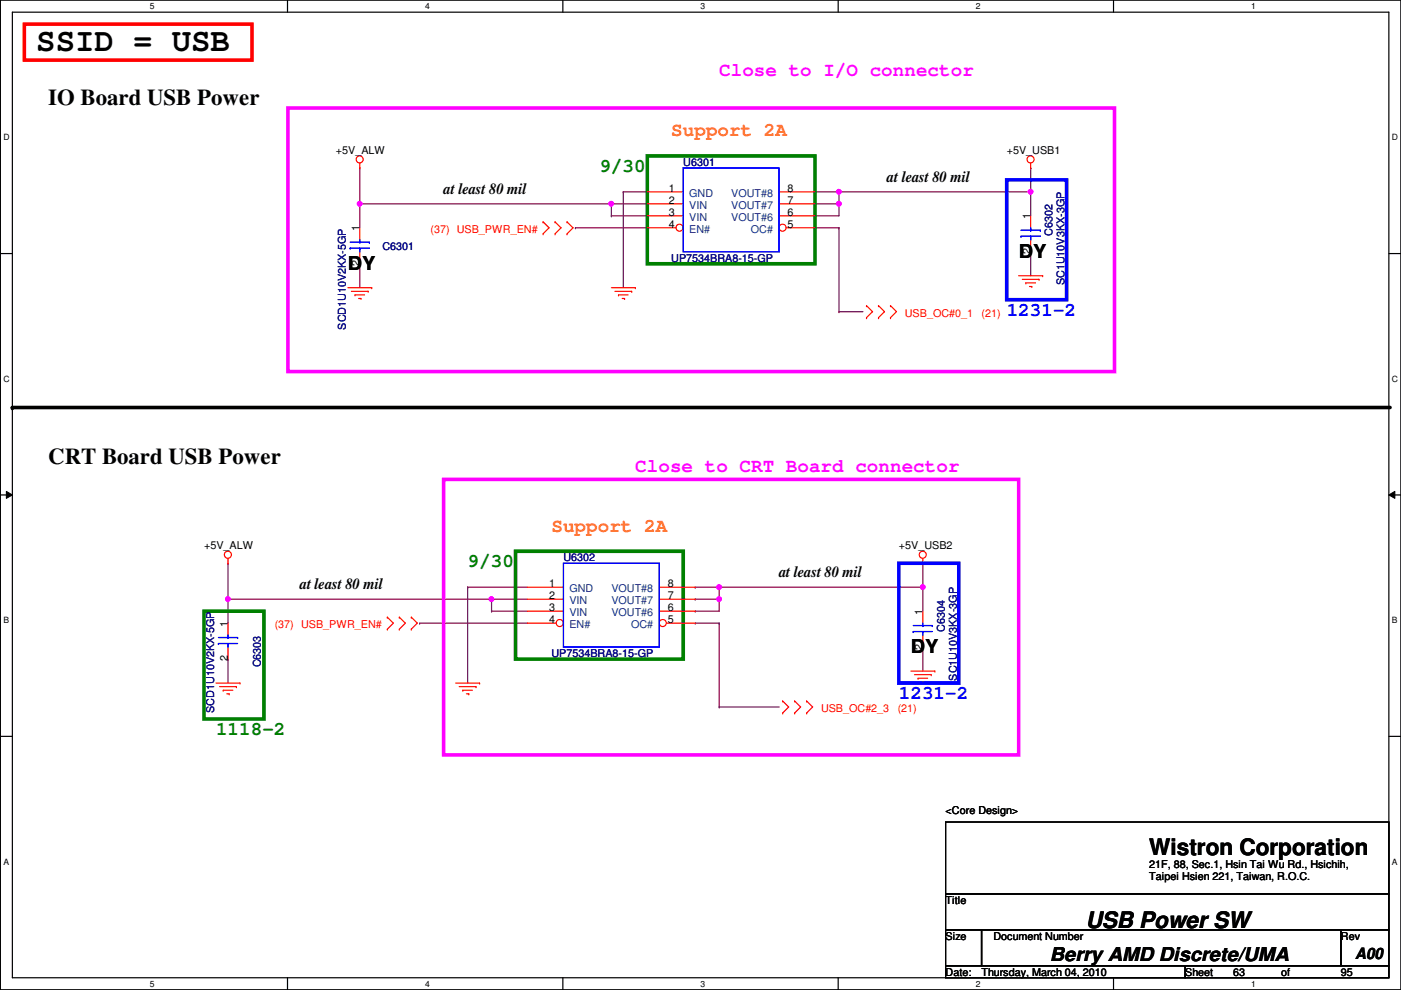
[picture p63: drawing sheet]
<svg xmlns="http://www.w3.org/2000/svg" width="297mm" height="210mm" viewBox="0 0 297 210" stroke-linecap="round" stroke-linejoin="round" font-family="sans-serif">
<defs><g id="words">
<text font-size="6.9" x="7.7" y="10.8">SSID = USB</text>
<g font-size="4.8">
<text x="10.2" y="22.2">IO Board USB Power</text>
<text x="10.2" y="98.4">CRT Board USB Power</text>
<text x="243.7" y="181.3">Wistron Corporation</text>
<text x="230.2" y="196.8">USB Power SW</text>
</g>
<g font-size="4.1" fill="#f0f">
<text x="152.5" y="16.2">Close to I/O connector</text>
<text x="134.7" y="100">Close to CRT Board connector</text>
</g>
<g font-size="4.1" fill="#ff8000">
<text x="142.3" y="28.9">Support 2A</text>
<text x="116.9" y="112.7">Support 2A</text>
</g>
<g font-size="4.1" fill="#008000">
<text x="127.1" y="36.5">9/30</text>
<text x="99.1" y="120.3">9/30</text>
<text x="45.8" y="155.9">1118-2</text>
</g>
<g font-size="4.1">
<text x="73.7" y="57.1">DY</text>
<text x="216" y="54.6">DY</text>
<text x="193.1" y="138.4">DY</text>
<text x="222.6" y="203.7">Berry AMD Discrete/UMA</text>
</g>
<g font-size="4.1" fill="#00f">
<text x="213.4" y="67">1231-2</text>
<text x="190.6" y="148.3">1231-2</text>
</g>
<g font-size="3.3">
<text x="94.1" y="41.1">at least 80 mil</text>
<text x="188" y="38.6">at least 80 mil</text>
<text x="63.6" y="124.9">at least 80 mil</text>
<text x="165.2" y="122.4">at least 80 mil</text>
<text x="287.4" y="203.2">A00</text>
</g>
<g font-size="2.3">
<text x="71.2" y="32.6">+5V_ALW</text>
<text x="213.4" y="32.6">+5V_USB1</text>
<text x="141.8" y="40.6">1</text>
<text x="167" y="40.6">8</text>
<text x="141.8" y="43.2">2</text>
<text x="141.8" y="45.7">3</text>
<text x="167" y="45.7">6</text>
<text x="167" y="43.2">7</text>
<text x="218.5" y="46.5" transform="rotate(-90 218.5 46.5)">1</text>
<text x="76.2" y="49.1" transform="rotate(-90 76.2 49.1)">1</text>
<text x="141.8" y="48.3">4</text>
<text x="167" y="48.3">5</text>
<text x="218.5" y="53.9" transform="rotate(-90 218.5 53.9)">2</text>
<text x="76.2" y="56.4" transform="rotate(-90 76.2 56.4)">2</text>
<text x="43.3" y="116.4">+5V_ALW</text>
<text x="190.6" y="116.4">+5V_USB2</text>
<text x="116.4" y="124.5">1</text>
<text x="141.6" y="124.5">8</text>
<text x="116.4" y="127">2</text>
<text x="116.4" y="129.5">3</text>
<text x="141.6" y="129.5">6</text>
<text x="141.6" y="127">7</text>
<text x="195.6" y="130.3" transform="rotate(-90 195.6 130.3)">1</text>
<text x="48.3" y="132.9" transform="rotate(-90 48.3 132.9)">1</text>
<text x="116.4" y="132.1">4</text>
<text x="141.6" y="132.1">5</text>
<text x="195.6" y="137.7" transform="rotate(-90 195.6 137.7)">2</text>
<text x="48.3" y="140.3" transform="rotate(-90 48.3 140.3)">2</text>
<text x="200.5" y="172.6">&lt;Core Design&gt;</text>
<text x="243.7" y="184">21F, 88, Sec.1, Hsin Tai Wu Rd., Hsichih,</text>
<text x="200.5" y="191.6">Title</text>
<text x="243.7" y="186.6">Taipei Hsien 221, Taiwan, R.O.C.</text>
<text x="200.5" y="199.2">Size</text>
<text x="210.6" y="199.2">Document Number</text>
<text x="284.3" y="199.2">Rev</text>
<text x="200.5" y="206.8">Date:</text>
<text x="208.1" y="206.8">Thursday, March 04, 2010</text>
<text x="251.3" y="206.8">Sheet</text>
<text x="261.4" y="206.8">63</text>
<text x="271.6" y="206.8">of</text>
<text x="284.3" y="206.8">95</text>
</g>
<g font-size="2.3" fill="#000080">
<text x="144.9" y="35.1">U6301</text>
<text x="81.1" y="52.9">C6301</text>
<text x="223.2" y="50.1" transform="rotate(-90 223.2 50.1)">C6302</text>
<text x="142.3" y="55.5">UP7534BRA8-15-GP</text>
<text x="225.7" y="60.5" transform="rotate(-90 225.7 60.5)">SC1U10V3KX-3GP</text>
<text x="73.3" y="69.9" transform="rotate(-90 73.3 69.9)">SCD1U10V2KX-5GP</text>
<text x="119.5" y="119">U6302</text>
<text x="200.3" y="133.9" transform="rotate(-90 200.3 133.9)">C6304</text>
<text x="55.3" y="141.5" transform="rotate(-90 55.3 141.5)">C6303</text>
<text x="116.9" y="139.3">UP7534BRA8-15-GP</text>
<text x="202.9" y="144.3" transform="rotate(-90 202.9 144.3)">SC1U10V3KX-3GP</text>
<text x="45.4" y="151.2" transform="rotate(-90 45.4 151.2)">SCD1U10V2KX-5GP</text>
</g>
<g font-size="2.3" fill="#004080">
<text x="146.1" y="41.7">GND</text>
<text x="155" y="41.7">VOUT#8</text>
<text x="146.1" y="44.3">VIN</text>
<text x="146.1" y="46.8">VIN</text>
<text x="155" y="46.8">VOUT#6</text>
<text x="155" y="44.3">VOUT#7</text>
<text x="146.1" y="49.4">EN#</text>
<text x="159.2" y="49.4">OC#</text>
<text x="120.7" y="125.6">GND</text>
<text x="129.6" y="125.6">VOUT#8</text>
<text x="120.7" y="128.1">VIN</text>
<text x="120.7" y="130.6">VIN</text>
<text x="129.6" y="130.6">VOUT#6</text>
<text x="129.6" y="128.1">VOUT#7</text>
<text x="120.7" y="133.2">EN#</text>
<text x="133.8" y="133.2">OC#</text>
</g>
<g font-size="2.3" fill="#f00">
<text x="91.3" y="49.4">(37) USB_PWR_EN#</text>
<text x="191.9" y="67.1">USB_OC#0_1</text>
<text x="208.1" y="67.1">(21)</text>
<text x="58.2" y="133.2">(37) USB_PWR_EN#</text>
<text x="174.1" y="151">USB_OC#2_3</text>
<text x="190.3" y="151">(21)</text>
</g>
<g font-size="1.8">
<text x="31.8" y="1.9">5</text>
<text x="90.1" y="1.9">4</text>
<text x="148.5" y="1.9">3</text>
<text x="206.9" y="1.9">2</text>
<text x="265.3" y="1.9">1</text>
<text x=".7" y="29.8">D</text>
<text x="295.1" y="29.8">D</text>
<text x=".7" y="80.9">C</text>
<text x="295.1" y="80.9">C</text>
<text x=".7" y="132.1">B</text>
<text x="295.1" y="132.1">B</text>
<text x=".7" y="183.3">A</text>
<text x="295.1" y="183.3">A</text>
<text x="31.8" y="209.2">5</text>
<text x="90.1" y="209.2">4</text>
<text x="148.5" y="209.2">3</text>
<text x="206.9" y="209.2">2</text>
<text x="265.3" y="209.2">1</text>
</g>
</g></defs>
<path d="M.1 0h296.9v209.8h-296.9zM2.6 2.6h291.9v204.7h-291.9z" fill="none" stroke="#000" stroke-width=".25"/>
<g fill="#fff">
<path d="M31.8 .3h1v2h-1z"/>
<path d="M31.8 207.6h1v1.9h-1z"/>
</g>
<path d="M61 0v2.6M61 207.3v2.5" fill="none" stroke="#000" stroke-width=".25"/>
<g fill="#fff">
<path d="M90.1 .3h1v2h-1z"/>
<path d="M90.1 207.6h1v1.9h-1z"/>
</g>
<path d="M119.3 0v2.6M119.3 207.3v2.5" fill="none" stroke="#000" stroke-width=".25"/>
<g fill="#fff">
<path d="M148.5 .3h1v2h-1z"/>
<path d="M148.5 207.6h1v1.9h-1z"/>
</g>
<path d="M177.7 0v2.6M177.7 207.3v2.5" fill="none" stroke="#000" stroke-width=".25"/>
<g fill="#fff">
<path d="M206.9 .3h1v2h-1z"/>
<path d="M206.9 207.6h1v1.9h-1z"/>
</g>
<path d="M236.1 0v2.6M236.1 207.3v2.5" fill="none" stroke="#000" stroke-width=".25"/>
<g fill="#fff">
<path d="M265.3 .3h.9v2h-.9z"/>
<path d="M265.3 207.6h.9v1.9h-.9z"/>
<path d="M.7 28.2h1.3v1.9h-1.3z"/>
<path d="M295.1 28.2h1.3v1.9h-1.3z"/>
<path d="M.7 79.3h1.3v2h-1.3z"/>
<path d="M295.1 79.3h1.3v2h-1.3z"/>
</g>
<path d="M.1 53.8h2.5M294.5 53.8h2.5" fill="none" stroke="#000" stroke-width=".25"/>
<g fill="#fff">
<path d="M.7 130.5h1.2v2h-1.2z"/>
<path d="M295.1 130.5h1.2v2h-1.2z"/>
</g>
<path d="M.1 104.9h2.5M294.5 104.9h2.5" fill="none" stroke="#000" stroke-width=".25"/>
<path d="M1.4 104.2l1.2 .7-1.2 .8zM294.5 104.9l1.2-.7v1.5z" fill="#000"/>
<path d="M1.4 104.2l1.2 .7-1.2 .8zM294.5 104.9l1.2-.7v1.5z" fill="none" stroke="#000" stroke-width=".21"/>
<g fill="#fff">
<path d="M.7 181.7h1.2v2h-1.2z"/>
<path d="M295.1 181.7h1.2v2h-1.2z"/>
</g>
<path d="M.1 156.1h2.5M294.5 156.1h2.5" fill="none" stroke="#000" stroke-width=".25"/>
<g fill="none" stroke="#800040" stroke-width=".25">
<path d="M218.5 35.6h.1M218.5 35.6v10.2M172.8 48.3h.1M172.8 43.2h.1M172.8 48.3h5.1M177.9 40.7h.1M177.9 48.3h.1M177.9 40.7v2.5h-5.1M177.9 48.3v17.8M177.9 40.7h40.6M218.5 40.7h.1M218.5 53.4h.1"/>
<path d="M218.5 53.4v5.1"/>
</g>
<circle cx="218.5" cy="40.7" r=".49" fill="#f0f"/>
<circle cx="218.5" cy="40.7" r=".49" fill="none" stroke="#f0f" stroke-width=".25"/>
<circle cx="177.9" cy="40.7" r=".49" fill="#f0f"/>
<circle cx="177.9" cy="40.7" r=".49" fill="none" stroke="#f0f" stroke-width=".25"/>
<g fill="none" stroke="#800040" stroke-width=".25">
<path d="M76.3 35.6h.1M76.3 35.6v12.7M76.3 43.2h.1M122 48.3h.1M122 48.3h15.2M129.6 45.8h.1M129.6 43.2h.1M129.6 45.8h7.6M129.6 43.2h7.6M132.2 40.7h.1M132.2 40.7v20.3M172.8 40.7h.1"/>
<path d="M172.8 40.7h5.1M177.9 66.1h.1M177.9 66.1h5.1"/>
</g>
<circle cx="129.6" cy="43.2" r=".49" fill="#f0f"/>
<circle cx="129.6" cy="43.2" r=".49" fill="none" stroke="#f0f" stroke-width=".25"/>
<g fill="none" stroke="#800040" stroke-width=".25">
<path d="M76.3 55.9h.1M76.3 55.9v5.1M132.2 40.7h.1M132.2 40.7h5M195.7 119.4h.1M195.7 119.4v10.2M147.4 127h.1M147.4 132.1h.1M147.4 124.5h.1M147.4 132.1h5.1M147.4 124.5h48.3M152.5 132.1h.1"/>
<path d="M152.5 124.5h.1M152.5 124.5v2.5h-5.1M152.5 132.1v17.8M195.7 124.5h.1M195.7 137.2h.1M195.7 137.2v5.1"/>
</g>
<circle cx="195.6" cy="124.5" r=".49" fill="#f0f"/>
<circle cx="195.6" cy="124.5" r=".49" fill="none" stroke="#f0f" stroke-width=".25"/>
<circle cx="152.5" cy="124.5" r=".49" fill="#f0f"/>
<circle cx="152.5" cy="124.5" r=".49" fill="none" stroke="#f0f" stroke-width=".25"/>
<path d="M48.3 119.4h.1M48.3 119.4v12.7M48.3 127h.1M89 132.1h.1M89 132.1h22.8M104.2 127h.1M104.2 127h7.6M152.5 149.9h.1M152.5 149.9h12.7" fill="none" stroke="#800040" stroke-width=".25"/>
<circle cx="104.2" cy="127" r=".49" fill="#f0f"/>
<circle cx="104.2" cy="127" r=".49" fill="none" stroke="#f0f" stroke-width=".25"/>
<path d="M76.3 43.2h.1M76.3 43.2h53.3M129.6 43.2h.1M129.6 43.2v2.6M48.3 139.7h.1M48.3 139.7v5.1M99.1 124.5h.1M99.1 124.5h12.7" fill="none" stroke="#800040" stroke-width=".25"/>
<circle cx="76.3" cy="43.2" r=".49" fill="#f0f"/>
<circle cx="76.3" cy="43.2" r=".49" fill="none" stroke="#f0f" stroke-width=".25"/>
<path d="M172.8 45.8h.1M177.9 43.2h.1M177.9 43.2v2.6h-5.1" fill="none" stroke="#800040" stroke-width=".25"/>
<circle cx="177.9" cy="43.2" r=".49" fill="#f0f"/>
<circle cx="177.9" cy="43.2" r=".49" fill="none" stroke="#f0f" stroke-width=".25"/>
<path d="M48.3 127h.1M48.3 127h55.9M99.1 124.5h.1M99.1 124.5v20.3M104.2 127h.1M104.2 129.6h.1M104.2 127v2.6M104.2 129.6h7.6" fill="none" stroke="#800040" stroke-width=".25"/>
<circle cx="48.3" cy="127" r=".49" fill="#f0f"/>
<circle cx="48.3" cy="127" r=".49" fill="none" stroke="#f0f" stroke-width=".25"/>
<path d="M147.4 129.6h.1M152.5 127h.1M152.5 127v2.6h-5.1" fill="none" stroke="#800040" stroke-width=".25"/>
<circle cx="152.5" cy="127" r=".49" fill="#f0f"/>
<circle cx="152.5" cy="127" r=".49" fill="none" stroke="#f0f" stroke-width=".25"/>
<g fill="none" stroke="#f00" stroke-width=".25">
<path d="M76.3 35.6h.1M76.3 34.6v1M218.5 35.6h.1M218.5 34.6v1M76.3 48.3v2.5M76.3 53.4v2.5M115.1 49.6h.1M115.1 47h.1M115.1 47l1.3 1.3-1.3 1.3M117.7 47h.1M117.7 49.6h.1M117.7 47l1.3 1.3-1.3 1.3"/>
<path d="M120.2 49.6h.1M120.2 47h.1M120.2 47l1.3 1.3-1.3 1.3M137.2 40.7h7.7M137.2 43.2h7.7M137.2 45.8h7.7M216 58.5h5.1M216.7 59.2h3.6M217.5 60h.1M217.5 60h2M218.5 45.8v2.5M218.5 50.8v2.6"/>
<path d="M220.3 59.2h.1M221.1 58.5h.1M73.7 61h5.1M74.5 61.8h3.6M75.3 62.5h.1M75.3 62.5h2M76 63.3h.5M76.5 63.3h.1M78.1 61.8h.1M78.8 61h.1M129.6 61h5.1M130.4 61.8h3.5"/>
<path d="M131.1 62.5h.1M131.1 62.5h2.1M131.9 63.3h.5M132.4 63.3h.1M133.9 61.8h.1M134.7 61h.1M183.7 67.4h.1M183.7 64.8h.1M183.7 64.8l1.3 1.3-1.3 1.3M186.3 64.8h.1M186.3 67.4h.1M186.3 64.8l1.2 1.3-1.2 1.3"/>
<path d="M188.8 67.4h.1M188.8 64.8h.1M188.8 64.8l1.3 1.3-1.3 1.3M218.3 60.7h.5M218.8 60.7h.1M48.3 119.4h.1M48.3 118.4v1M195.7 119.4h.1M195.7 118.4v1M82.1 133.4h.1M82.1 130.9h.1M82.1 130.9l1.3 1.2-1.3 1.3"/>
<path d="M84.7 130.9h.1M84.7 133.4h.1M84.7 130.9l1.2 1.2-1.2 1.3M87.2 133.4h.1M87.2 130.9h.1M87.2 130.9l1.3 1.2-1.3 1.3M195.7 129.6v2.5M195.7 134.7v2.5M45.8 144.8h5.1M46.6 145.6h3.5M47.3 146.3h.1M47.3 146.3h2.1"/>
<path d="M48.1 147.1h.5M48.6 147.1h.1M50.1 145.6h.1M50.9 144.8h.1M96.6 144.8h5.1M97.4 145.6h3.5M98.1 146.3h.1M98.1 146.3h2.1M98.9 147.1h.5M99.4 147.1h.1M100.9 145.6h.1M101.7 144.8h.1"/>
<path d="M165.9 151.2h.1M165.9 148.6h.1M165.9 148.6l1.3 1.3-1.3 1.3M168.5 148.6h.1M168.5 151.2h.1M168.5 148.6l1.3 1.3-1.3 1.3M171 151.2h.1M171 148.6h.1M171 148.6l1.3 1.3-1.3 1.3M193.1 142.3h5.1M193.9 143h3.5M194.6 143.8h.1"/>
<path d="M194.6 143.8h2.1M195.4 144.6h.5M195.9 144.6h.1M197.4 143h.1M198.2 142.3h.1"/>
<circle cx="76.3" cy="33.8" r=".75"/>
<circle cx="218.5" cy="33.8" r=".75"/>
<circle cx="48.3" cy="117.6" r=".75"/>
<circle cx="195.6" cy="117.6" r=".75"/>
</g>
<path d="M200.5 174.3h94v15.2h-94zM200.5 189.5h94v7.6h-94zM200.5 197.1h7.6v7.7h-7.6zM208.1 197.1h76.2v7.7h-76.2zM284.3 197.1h10.2v7.7h-10.2zM200.5 204.8h50.8v2.5h-50.8zM251.3 204.8h43.2v2.5h-43.2z" fill="none" stroke="#000" stroke-width=".25"/>
<path d="M2.6 86.4h292.1" fill="none" stroke="#000" stroke-width=".76"/>
<circle cx="2.6" cy="86.4" r=".38" fill="#000"/>
<path d="M5.2 5.1h48.2v7.6h-48.2z" fill="none" stroke="#f00" stroke-width=".76"/>
<path d="M61 22.9h175.3v55.9h-175.3zM94.1 101.6h121.9v58.5h-121.9z" fill="none" stroke="#f0f" stroke-width=".76"/>
<path d="M137.2 33.1h35.6v22.8h-35.6zM109.3 116.9h35.6v22.8h-35.6zM43.3 129.6h12.7v22.8h-12.7z" fill="none" stroke="#008000" stroke-width=".76"/>
<path d="M213.4 38.1h12.7v25.4h-12.7zM190.6 119.4h12.7v25.4h-12.7z" fill="none" stroke="#00f" stroke-width=".76"/>
<g fill="none" stroke="#00f" stroke-width=".25">
<path d="M74.2 52.6h.1M74.2 51.4h4.1M74.2 52.6h4.1M76.3 51.4h.1M76.3 52.6h.1M76.3 50.8v.6M76.3 52.6v.8M78.3 51.4h.1M216.5 50.1h.1M216.5 48.8h4.1M216.5 50.1h4.1M218.5 48.8h.1"/>
<path d="M218.5 50.1h.1M218.5 48.3v.5M218.5 50.1v.7M220.6 48.8h.1M193.6 133.9h.1M193.6 132.6h4.1M193.6 133.9h4.1M195.7 132.6h.1M195.7 133.9h.1M195.7 132.1v.5M195.7 133.9v.8M197.7 132.6h.1"/>
</g>
<circle cx="144.1" cy="48.3" r=".75" fill="#fff"/>
<g fill="none" stroke="#f00" stroke-width=".25">
<path d="M137.2 48.3h6.1"/>
<circle cx="144.1" cy="48.3" r=".75"/>
</g>
<circle cx="165.9" cy="48.3" r=".75" fill="#fff"/>
<g fill="none" stroke="#f00" stroke-width=".25">
<path d="M165.2 45.8h7.6M165.2 43.2h7.6M165.2 40.7h7.6M166.7 48.3h6.1M48.3 132.1v2.6M48.3 137.2v2.5M111.8 124.5h7.7M111.8 127h7.7M111.8 129.6h7.7"/>
<circle cx="165.9" cy="48.3" r=".75"/>
</g>
<path d="M144.9 35.6h20.3v17.8h-20.3zM46.3 136.4h.1M46.3 135.2h4.1M46.3 136.4h4.1M48.3 135.2h.1M48.3 136.4h.1M48.3 134.7v.5M48.3 136.4v.8M50.4 135.2h.1" fill="none" stroke="#00f" stroke-width=".25"/>
<circle cx="118.7" cy="132.1" r=".75" fill="#fff"/>
<g fill="none" stroke="#f00" stroke-width=".25">
<path d="M111.8 132.1h6.1"/>
<circle cx="118.7" cy="132.1" r=".75"/>
</g>
<circle cx="140.5" cy="132.1" r=".75" fill="#fff"/>
<g fill="none" stroke="#f00" stroke-width=".25">
<path d="M139.8 129.6h7.6M139.8 127h7.6M139.8 124.5h7.6M141.3 132.1h6.1"/>
<circle cx="140.5" cy="132.1" r=".75"/>
</g>
<path d="M119.5 119.4h20.3v17.8h-20.3z" fill="none" stroke="#00f" stroke-width=".25"/>
<circle cx="218.5" cy="40.7" r=".49" fill="#f0f"/>
<circle cx="218.5" cy="40.7" r=".49" fill="none" stroke="#f0f" stroke-width=".25"/>
<circle cx="177.9" cy="40.7" r=".49" fill="#f0f"/>
<circle cx="177.9" cy="40.7" r=".49" fill="none" stroke="#f0f" stroke-width=".25"/>
<circle cx="129.6" cy="43.2" r=".49" fill="#f0f"/>
<circle cx="129.6" cy="43.2" r=".49" fill="none" stroke="#f0f" stroke-width=".25"/>
<circle cx="195.6" cy="124.5" r=".49" fill="#f0f"/>
<circle cx="195.6" cy="124.5" r=".49" fill="none" stroke="#f0f" stroke-width=".25"/>
<circle cx="152.5" cy="124.5" r=".49" fill="#f0f"/>
<circle cx="152.5" cy="124.5" r=".49" fill="none" stroke="#f0f" stroke-width=".25"/>
<circle cx="104.2" cy="127" r=".49" fill="#f0f"/>
<circle cx="104.2" cy="127" r=".49" fill="none" stroke="#f0f" stroke-width=".25"/>
<circle cx="76.3" cy="43.2" r=".49" fill="#f0f"/>
<circle cx="76.3" cy="43.2" r=".49" fill="none" stroke="#f0f" stroke-width=".25"/>
<circle cx="177.9" cy="43.2" r=".49" fill="#f0f"/>
<circle cx="177.9" cy="43.2" r=".49" fill="none" stroke="#f0f" stroke-width=".25"/>
<circle cx="48.3" cy="127" r=".49" fill="#f0f"/>
<circle cx="48.3" cy="127" r=".49" fill="none" stroke="#f0f" stroke-width=".25"/>
<circle cx="152.5" cy="127" r=".49" fill="#f0f"/>
<circle cx="152.5" cy="127" r=".49" fill="none" stroke="#f0f" stroke-width=".25"/>
<use href="#words"/>
</svg>
